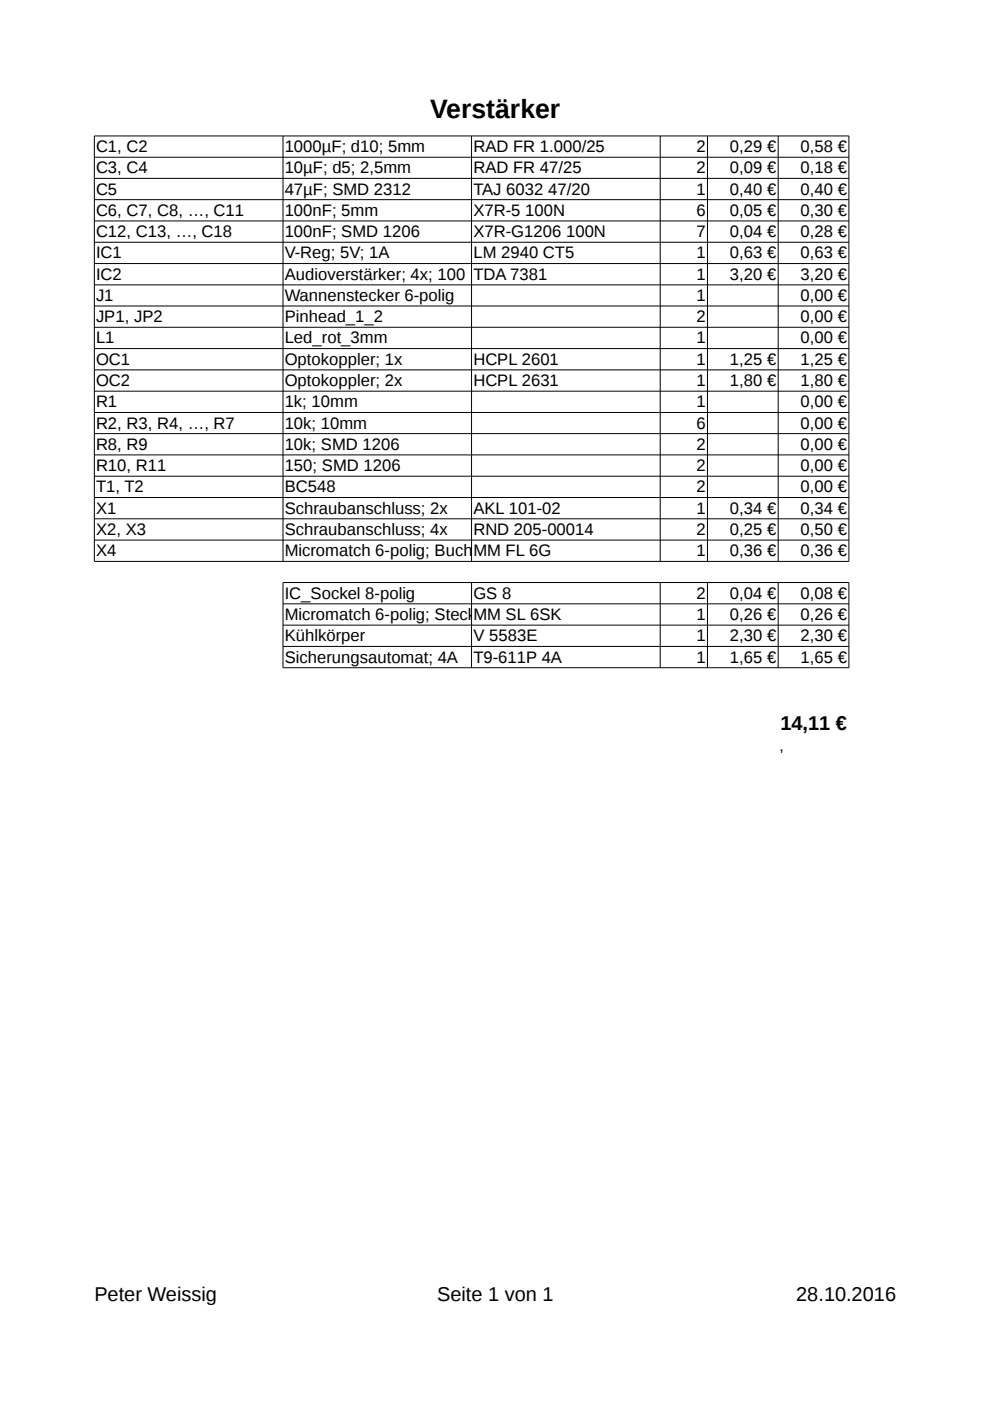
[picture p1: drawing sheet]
<svg xmlns="http://www.w3.org/2000/svg" width="210mm" height="297mm" viewBox="0 0 210 297" stroke-linecap="round" stroke-linejoin="round" font-family="sans-serif">
<defs><g id="words">
<text font-size="5.6" x="91.2" y="25.1">Verstärker</text>
<g font-size="4.2">
<text x="165.5" y="154.7">14,11 €</text>
<text x="20" y="275.9">Peter Weissig</text>
<text x="92.7" y="275.9">Seite 1 von 1</text>
<text x="168.8" y="275.9">28.10.2016</text>
</g>
<g font-size="3.5">
<text x="20.4" y="32.2">C1, C2</text>
<text x="60.4" y="32.2">1000µF; d10; 5mm</text>
<text x="100.4" y="32.2">RAD FR 1.000/25</text>
<text x="147.7" y="32.2">2</text>
<text x="154.8" y="32.2">0,29 €</text>
<text x="169.8" y="32.2">0,58 €</text>
<text x="20.4" y="36.8">C3, C4</text>
<text x="20.4" y="41.3">C5</text>
<text x="60.4" y="36.8">10µF; d5; 2,5mm</text>
<text x="60.4" y="41.3">47µF; SMD 2312</text>
<text x="100.4" y="36.8">RAD FR 47/25</text>
<text x="100.4" y="41.3">TAJ 6032 47/20</text>
<text x="147.7" y="36.8">2</text>
<text x="147.7" y="41.3">1</text>
<text x="154.8" y="36.8">0,09 €</text>
<text x="154.8" y="41.3">0,40 €</text>
<text x="169.8" y="36.8">0,18 €</text>
<text x="169.8" y="41.3">0,40 €</text>
<text x="20.4" y="45.8">C6, C7, C8, …, C11</text>
<text x="60.4" y="45.8">100nF; 5mm</text>
<text x="100.4" y="45.8">X7R-5 100N</text>
<text x="147.7" y="45.8">6</text>
<text x="154.8" y="45.8">0,05 €</text>
<text x="169.8" y="45.8">0,30 €</text>
<text x="20.4" y="50.3">C12, C13, …, C18</text>
<text x="60.4" y="50.3">100nF; SMD 1206</text>
<text x="100.4" y="50.3">X7R-G1206 100N</text>
<text x="147.7" y="50.3">7</text>
<text x="154.8" y="50.3">0,04 €</text>
<text x="169.8" y="50.3">0,28 €</text>
<text x="20.4" y="54.8">IC1</text>
<text x="20.4" y="59.3">IC2</text>
<text x="60.4" y="54.8">V-Reg; 5V; 1A</text>
<text x="60.4" y="59.3">Audioverstärker; 4x; 100</text>
<text x="100.4" y="54.8">LM 2940 CT5</text>
<text x="100.4" y="59.3">TDA 7381</text>
<text x="147.7" y="54.8">1</text>
<text x="147.7" y="59.3">1</text>
<text x="154.8" y="54.8">0,63 €</text>
<text x="154.8" y="59.3">3,20 €</text>
<text x="169.8" y="54.8">0,63 €</text>
<text x="169.8" y="59.3">3,20 €</text>
<text x="20.4" y="63.8">J1</text>
<text x="60.4" y="63.8">Wannenstecker 6-polig</text>
<text x="147.7" y="63.8">1</text>
<text x="169.8" y="63.8">0,00 €</text>
<text x="20.4" y="68.3">JP1, JP2</text>
<text x="60.4" y="68.3">Pinhead_1_2</text>
<text x="147.7" y="68.3">2</text>
<text x="169.8" y="68.3">0,00 €</text>
<text x="20.4" y="72.8">L1</text>
<text x="20.4" y="77.3">OC1</text>
<text x="60.4" y="72.8">Led_rot_3mm</text>
<text x="60.4" y="77.3">Optokoppler; 1x</text>
<text x="100.4" y="77.3">HCPL 2601</text>
<text x="147.7" y="72.8">1</text>
<text x="147.7" y="77.3">1</text>
<text x="154.8" y="77.3">1,25 €</text>
<text x="169.8" y="72.8">0,00 €</text>
<text x="169.8" y="77.3">1,25 €</text>
<text x="20.4" y="81.8">OC2</text>
<text x="60.4" y="81.8">Optokoppler; 2x</text>
<text x="100.4" y="81.8">HCPL 2631</text>
<text x="147.7" y="81.8">1</text>
<text x="154.8" y="81.8">1,80 €</text>
<text x="169.8" y="81.8">1,80 €</text>
<text x="20.4" y="86.4">R1</text>
<text x="60.4" y="86.4">1k; 10mm</text>
<text x="147.7" y="86.4">1</text>
<text x="169.8" y="86.4">0,00 €</text>
<text x="20.4" y="90.9">R2, R3, R4, …, R7</text>
<text x="20.4" y="95.4">R8, R9</text>
<text x="60.4" y="90.9">10k; 10mm</text>
<text x="60.4" y="95.4">10k; SMD 1206</text>
<text x="147.7" y="90.9">6</text>
<text x="147.7" y="95.4">2</text>
<text x="169.8" y="90.9">0,00 €</text>
<text x="169.8" y="95.4">0,00 €</text>
<text x="20.4" y="99.9">R10, R11</text>
<text x="60.4" y="99.9">150; SMD 1206</text>
<text x="147.7" y="99.9">2</text>
<text x="169.8" y="99.9">0,00 €</text>
<text x="20.4" y="104.4">T1, T2</text>
<text x="60.4" y="104.4">BC548</text>
<text x="147.7" y="104.4">2</text>
<text x="169.8" y="104.4">0,00 €</text>
<text x="20.4" y="108.9">X1</text>
<text x="20.4" y="113.4">X2, X3</text>
<text x="60.4" y="108.9">Schraubanschluss; 2x</text>
<text x="60.4" y="113.4">Schraubanschluss; 4x</text>
<text x="100.4" y="108.9">AKL 101-02</text>
<text x="100.4" y="113.4">RND 205-00014</text>
<text x="147.7" y="108.9">1</text>
<text x="147.7" y="113.4">2</text>
<text x="154.8" y="108.9">0,34 €</text>
<text x="154.8" y="113.4">0,25 €</text>
<text x="169.8" y="108.9">0,34 €</text>
<text x="169.8" y="113.4">0,50 €</text>
<text x="20.4" y="117.9">X4</text>
<text x="60.4" y="117.9">Micromatch 6-polig; Buch</text>
<text x="100.4" y="117.9">MM FL 6G</text>
<text x="147.7" y="117.9">1</text>
<text x="154.8" y="117.9">0,36 €</text>
<text x="169.8" y="117.9">0,36 €</text>
<text x="60.4" y="127">IC_Sockel 8-polig</text>
<text x="60.4" y="131.4">Micromatch 6-polig; Steck</text>
<text x="100.4" y="127">GS 8</text>
<text x="100.4" y="131.4">MM SL 6SK</text>
<text x="147.7" y="127">2</text>
<text x="147.7" y="131.4">1</text>
<text x="154.8" y="127">0,04 €</text>
<text x="154.8" y="131.4">0,26 €</text>
<text x="169.8" y="127">0,08 €</text>
<text x="169.8" y="131.4">0,26 €</text>
<text x="60.4" y="136">Kühlkörper</text>
<text x="100.4" y="136">V 5583E</text>
<text x="147.7" y="136">1</text>
<text x="154.8" y="136">2,30 €</text>
<text x="169.8" y="136">2,30 €</text>
<text x="60.4" y="140.5">Sicherungsautomat; 4A</text>
<text x="100.4" y="140.5">T9-611P 4A</text>
<text x="147.7" y="140.5">1</text>
<text x="154.8" y="140.5">1,65 €</text>
<text x="169.8" y="140.5">1,65 €</text>
<text x="165.3" y="159.3">‚</text>
</g>
</g></defs>
<g fill="none" stroke="#000" stroke-width=".21">
<path d="M20 28.8h160v90.2h-160zM20 33.3h160M20 37.8h160M60 28.8v90.2M100 28.8v90.2M140 28.8v90.2M150 28.8v90.2M165 28.8v90.2M20 42.3h160M20 46.8h160M20 51.4h160M20 55.9h160"/>
<path d="M20 60.4h160M20 64.9h160M20 69.4h160M20 73.9h160M20 78.4h160M20 82.9h160M20 87.5h160M20 91.9h160M20 96.4h160M20 101h160M20 105.5h160M20 110h160"/>
<path d="M20 114.5h160M60 123.5h120v18.1h-120zM60 128h120M60 132.5h120M60 137.1h120M100 123.5v18.1M140 123.5v18.1M150 123.5v18.1M165 123.5v18.1"/>
</g>
<use href="#words"/>
</svg>
